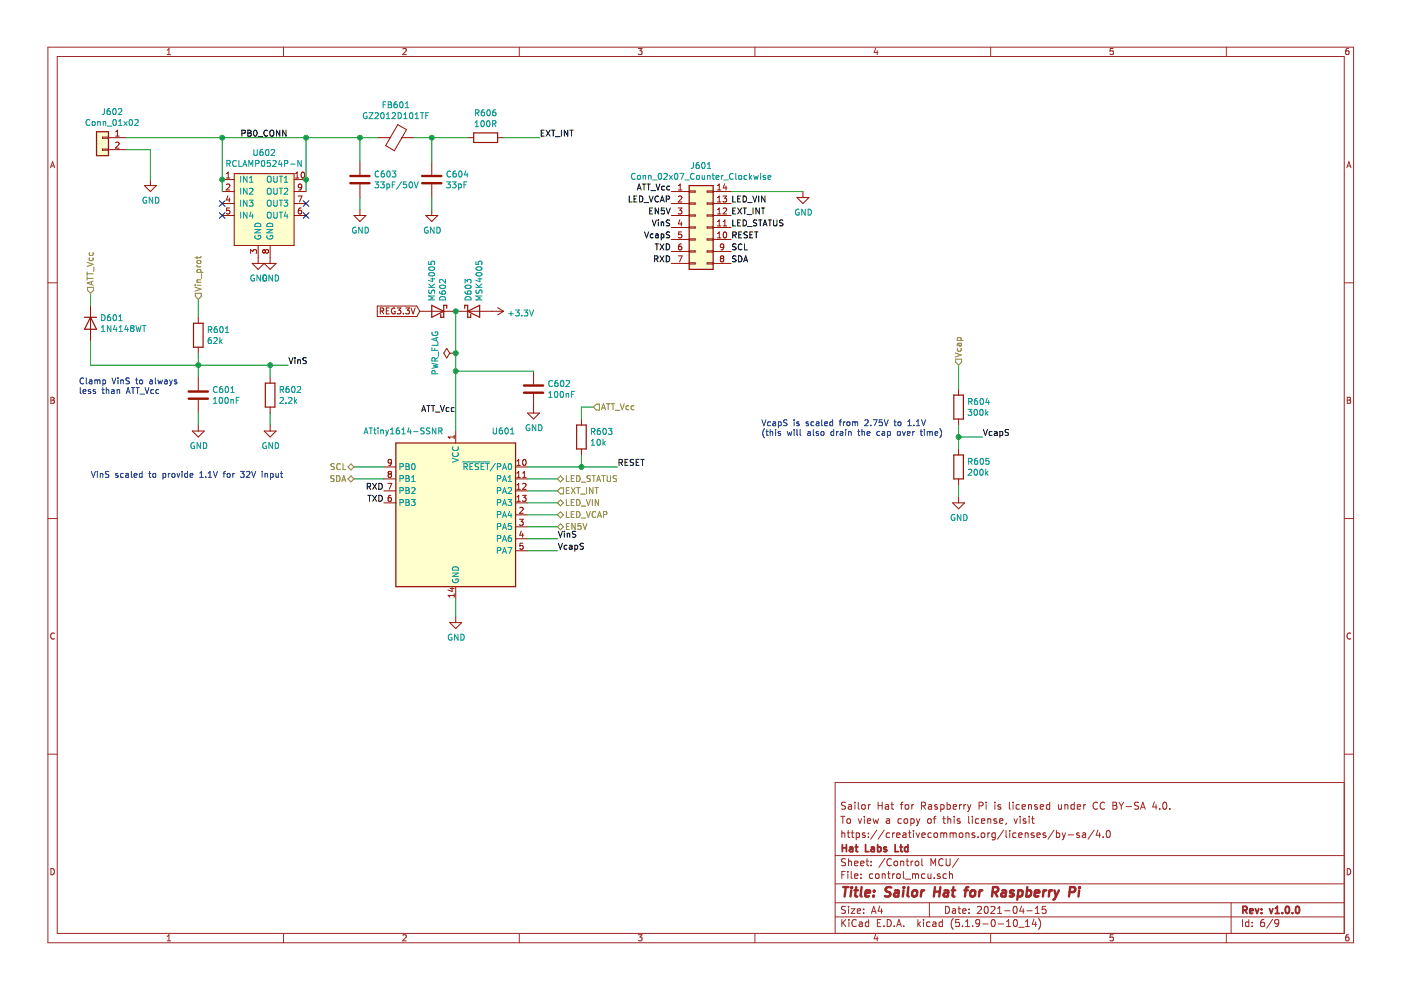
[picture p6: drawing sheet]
<svg xmlns="http://www.w3.org/2000/svg" width="297mm" height="210mm" viewBox="0 0 297 210" stroke-linecap="round" stroke-linejoin="round" font-family="sans-serif">
<path d="M.2 0h296.9v209.9h-296.9z" fill-rule="evenodd" fill="#fff" stroke="#fff" stroke-width=".21"/>
<g fill="none" stroke="#a0282a" stroke-width=".21">
<path d="M10.2 10h276.8v189.9h-276.8zM12.1 12h272.9v185.9h-272.9zM35.4 11.6h.8M35.4 10.6l.4-.3v1.3M60.1 10v2M85.4 10.4l.5-.1 .2 .3-.8 1h.8M110.1 10v2M135.3 10.3h.8l-.4 .5 .4 .1v.5l-.2 .2-.6-.2M160.1 10v2M185.6 10.2l-.3 .9h.9M186 10.7v.9M210 10v2"/>
<path d="M236 10.3h-.6l-.1 .6 .7-.1v.6l-.2 .2-.5-.2M260 10v2M285.9 10.3h-.4l-.1 .3-.1 .7 .2 .3 .5-.2-.1-.6h-.4l-.2 .2M10.7 35.6l.4-1.3 .5 1.3M10.8 35.2h.7M285.6 35.6l.4-1.3 .4 1.3M285.7 35.2h.6M10.2 60h1.9M285 60h2M10.8 84.2h.4l.3 .3-.3 .3 .3 .3-.2 .4h-.5zM10.8 84.8h.4M285.6 84.2h.5l.2 .3-.2 .3 .3 .3-.2 .4h-.6z"/>
<path d="M285.6 84.8h.5M10.2 109.9h1.9M285 109.9h2M11.5 134.3a.58 .58 0 0 0-.8 .5 .58 .58 0 0 0 .8 .6M286.4 134.3a.58 .58 0 0 0-.8 .5 .58 .58 0 0 0 .8 .6M10.2 159.9h1.9M285 159.9h2M178.3 173.1h.8M178.5 176.1v1.5M178.5 176.7l.2-.1 .3 .1 .1 .9M178.7 173.1v1.5M179.3 170.2l-.6-.1-.3 .3 .1 .3 .7 .3v.5l-.2 .1-.6-.1"/>
<path d="M179.6 176.6h.6M179.6 173.7l.2-.1 .5 .1v.8l-.3 .1-.4-.1zM179.8 176.1v1.3l.4 .2M179.9 170.7h.6v.9M180.5 176.6h.6M180.5 170.9l-.5 .1-.2 .2 .2 .4 .5-.1M180.7 176.1v1.3l.4 .2M181.3 170.1v.1M181.3 170.6v1M181.5 176.7l.5-.1 .2 .3v.5l-.2 .2-.5-.1M181.5 176.6v1.5M182 173.6l.3 1 .4-1"/>
<path d="M182 170.1v1.3l.2 .2M182.8 170.7l.2-.1 .4 .1 .1 .6-.2 .2-.3 .1-.2-.1zM183.3 173.1v.1M183.3 173.6v1M183.4 176.7l-.4-.1-.2 .2 .1 .2 .5 .1v.4h-.6M183.9 174.1l.7-.2-.1-.2-.4-.1-.2 .2 .1 .7h.5M184.1 177.4v.2M184.1 170.6v1M184.1 176.7v.1M184.5 170.6l-.4 .3M185.1 173.6l.3 1 .3-.7 .3 .7 .3-1M185.9 176l-1.3 1.9"/>
<path d="M186.2 170.1v1.5M186.2 170.8h.8M187 170.1v1.5M187.5 176l-1.3 1.9M187.8 170.7h.5l.1 .9M188 173.7h.5l.1 .9M188.4 170.9l-.5 .1-.2 .2 .2 .4 .5-.1M188.6 176.7l-.4-.1-.3 .3 .1 .5 .2 .2 .4-.1M188.6 173.9l-.5 .1-.2 .2 .2 .4 .5-.1M188.9 170.6h.6M189.1 170.1v1.3l.4 .2M189.3 176.6v1"/>
<path d="M189.7 176.6l-.4 .3M190.1 177.1l.7-.2v-.2l-.5-.1-.2 .2 .1 .7h.6M190.9 170.6h.6M191.1 173.7l-.4-.1-.3 .3 .1 .6h.6M191.5 176.7h.5l.1 .9M191.5 170.1l-.4 .2v1.3M191.7 173.7l.3-.1 .4 .1 .1 .6-.2 .2-.3 .1-.3-.1zM192 170.7l.4-.1 .3 .3v.4l-.3 .3-.4-.1-.1-.2zM192.1 176.9l-.7 .3 .2 .4 .5-.1M192.6 176.6h.6M192.8 176.1v1.3l.4 .2M193.1 173.7l.4-.1 .3 .3-.1 .6-.2 .1-.4-.1"/>
<path d="M193.1 173.6v1.5M193.3 170.6v1M193.7 176.1v.1M193.7 176.6v1M193.7 170.6l-.4 .3M194.2 176.6l.4 1 .4-1M194.3 173.6l.4 1M194.7 174.6l-.4 .5M195 173.6l-.3 1M195.4 170.9l.7-.1 .1-.2-.1-.4-.7-.1v1.5M195.4 177.1l.8-.2-.1-.2-.4-.1-.3 .2 .1 .7h.6M195.7 170.9l.5 .7"/>
<path d="M196.7 173.7l.2-.1 .5 .1v.8l-.2 .1-.5-.1zM196.9 170.7h.6v.9M197.5 176.7l-.5-.1-.3 .3 .2 .6h.6M197.5 170.9l-.5 .1-.2 .2 .2 .4 .5-.1M197.9 173.6h.5M198.1 176.7l.2-.1 .4 .1 .1 .6-.1 .2-.4 .1-.2-.2zM198.4 173.1l-.3 .2v1.3M198.7 170.7l-.3-.1-.2 .2v.2l.5 .2v.3h-.5M199.5 176.7l.4-.1 .2 .2M199.5 170.6v1.5M199.5 176.6v1M199.5 170.7l.4-.1 .3 .3-.1 .6-.2 .1-.4-.1"/>
<path d="M199.9 173.6h.5M200.1 176.8l.2-.2 .4 .1v.9M200.1 173.1v1.3l.3 .2M200.1 176.8v.8M200.8 170.7l.4-.1 .3 .3-.1 .6-.2 .1-.4-.1M200.8 170.1v1.5M201 173.7l.2-.1 .3 .1 .1 .9M201 173.1v1.5M201.4 176.6v1M201.4 176.7l.5-.1 .2 .2M202.1 176.8l.2-.2 .4 .1v.9M202.1 171.1l.7-.2-.1-.2-.4-.1-.2 .2v.7h.6"/>
<path d="M202.1 176.8v.8M202.3 173.1v.1M202.3 173.6v1M203.4 170.6v1M203.4 176.7l.2-.1 .5 .1v.7l-.2 .2-.5-.2zM203.5 173.7l-.3-.1-.3 .2 .1 .2 .5 .1v.4h-.6M203.9 170.6l-.5 .3M204.4 170.6v1M204.8 176.6v1M204.8 176.7l.2-.1 .4 .1v.9M204.8 170.6l-.4 .3M205.1 170.6l.4 1"/>
<path d="M205.4 173.1v1.3l.2 .2M205.5 171.6l-.4 .5M205.9 170.6l-.4 1M206.2 173.1v.1M206.2 173.6v1M206.6 176.7l-.3-.1-.2 .2 .1 .2 .4 .1v.4h-.5M207.4 177.4v.2M207.5 173.7l-.4-.1-.3 .3 .1 .6 .2 .1 .4-.1M207.6 170.9l.7-.1 .1-.2v-.4l-.3-.1h-.5v1.5M208.1 174.1l.7-.2-.1-.2-.4-.1-.2 .2v.7h.6M208.1 176.7l.2-.1 .4 .1v.7l-.2 .2-.4-.2zM209.1 170.1v.1"/>
<path d="M209.1 170.6v1M209.4 173.7l.2-.1 .4 .1 .1 .9M209.4 173.6v1M209.4 176.6v1M209.9 176.6l-.5 .3M210.9 170.1v.1M210.9 170.6v1M211 176.6v1.2l-.3 .3-.4-.1M211 176.7l-.4-.1-.3 .3v.5l.3 .2 .4-.1M211.3 173.7l-.4-.1-.2 .2 .1 .2 .5 .1v.4h-.6M211.9 174.1l.7-.2v-.2l-.4-.1-.3 .2 .1 .7h.6M212.2 170.7l-.4-.1-.2 .2v.2l.6 .2v.3h-.6"/>
<path d="M212.8 176l-1.3 1.9M213.3 176.1v1.3l.2 .2M213.3 174.5l-.1 .3M214 170.1v1.3l.2 .2M214.1 176.1v.1M214.1 176.6v1M214.8 170.1v.1M214.8 170.6v1M215 173.6l.3 1 .4-1M215.4 176.7l-.4-.1-.3 .3 .1 .6h.6M216 177.1l.7-.2-.1-.2-.4-.1-.2 .2 .1 .7h.5M216.1 170.7l-.4-.1-.3 .3 .1 .6 .2 .1 .4-.1"/>
<path d="M216.3 173.1v.1M216.3 173.6v1M216.7 171.1l.7-.2v-.2l-.5-.1-.2 .2 .1 .7h.6M217.4 176.7l.2-.1 .3 .1 .1 .9M217.4 176.6v1M217.5 173.7l-.4-.1-.2 .2 .1 .2 .5 .1v.4h-.6M218.1 170.7l.2-.1 .3 .1 .1 .9M218.1 170.6v1M218.2 173.1v.1M218.2 173.6v1M218.7 173.6h.6M218.9 173.1v1.3l.4 .2"/>
<path d="M219.2 176.7l-.3-.1-.3 .2 .1 .2 .5 .1v.4h-.6M219.8 177.1l.8-.2-.1-.2-.4-.1-.3 .2 .1 .7h.6M219.9 170.7l-.3-.1-.3 .2 .1 .2 .5 .2v.3h-.6M220.6 171.1l.7-.2-.1-.2-.4-.1-.2 .2v.7h.6M221.7 176.7l-.4-.1-.2 .2 .1 .2 .5 .1v.4h-.6M222.6 170.7l-.5-.1-.3 .3 .2 .6h.6M222.6 170.1v1.5M223.5 176l-1.3 1.9M224 176.7l.4-.1 .3 .3-.1 .6h-.6M224 176.1v1.5M224.4 170.6l.1 .9 .3 .1 .2-.1M225 170.6v1"/>
<path d="M225.2 176.6l.4 1M225.6 177.6l-.4 .5M225.8 170.7l.2-.1 .3 .1 .1 .9M225.8 170.6v1M225.9 176.6l-.3 1M226.5 177h1.1M227.8 170.7l-.5-.1-.2 .3 .1 .6h.6M227.8 170.1v1.5M228.4 171.1l.7-.2v-.2l-.5-.1-.2 .2 .1 .7h.6M228.8 176.7l-.3-.1-.2 .2v.2l.5 .1v.4h-.5M229.5 176.7h.6l.1 .9M229.8 170.6v1"/>
<path d="M230.2 176.9l-.7 .3 .2 .4 .5-.1M230.2 170.6l-.4 .3M232 176l-1.3 1.9M232.7 170.2a.71 .71 0 0 0-1 .5 .71 .71 0 0 0 .7 .9l.3-.1M232.8 176l-.4 1.1h.9M233.1 176.6v1M233.9 177.4v.2M234.2 170.2a.71 .71 0 0 0-1 .5 .71 .71 0 0 0 .7 .9l.3-.1M234.7 176.2l.2-.1a.8 .8 0 0 1 .5 .7 .8 .8 0 0 1-.5 .8 1 1 0 0 1-.2-1.4zM236 170.1h.5l.2 .3-.2 .4 .2 .1 .1 .4-.3 .3h-.5zM236 170.8h.5M237.3 170.1l.4 .8"/>
<path d="M237.7 170.9v.7M238.2 170.1l-.5 .8M238.8 171h1.1M241.4 170.2l-.6-.1-.3 .3 .2 .3 .6 .3v.5l-.2 .1-.6-.1M241.8 171.6l.5-1.5 .5 1.5M242 171.2h.7M244.7 170l-.3 1.1h.9M245.1 170.6v1M245.9 171.5v.1M246.7 170.2l.2-.1a.8 .8 0 0 1 .5 .7 .8 .8 0 0 1-.5 .8l-.2-.1-.2-.5zM248 171.5v.1M285 165.9h-107.9v32"/>
<path d="M10.8 184.2a.65 .65 0 0 1 .7 .6 .65 .65 0 0 1-.7 .7zM35.4 198.5l.4-.3v1.3M35.4 199.5h.8M60.1 197.9v2M85.4 198.3l.5-.1 .2 .3-.8 1h.8M110.1 197.9v2M135.3 198.2h.8l-.4 .5 .4 .1v.6l-.2 .1-.6-.1M160.1 197.9v2M177.1 194.4h107.9M177.1 191.4h107.9M177.1 187.4h107.9M177.1 181.4h107.9"/>
<path d="M178.5 185.5h.5M178.5 195v1.5M178.7 195.6l.6 .9M179.2 184.8h-.7v1.5M179.3 192.2h-.6l-.3 .2 .1 .4 .7 .3v.4l-.2 .2-.6-.1M179.3 182.1h-.6l-.3 .2 .1 .4 .7 .3v.4l-.2 .2-.6-.1M179.3 195l-.8 .8M179.8 184.8v.1M179.8 185.3v1M179.9 182.1v1.5M179.9 192.2v.1M179.9 192.7v1"/>
<path d="M179.9 182.7l.2-.1h.4v1M180 195v.1M180 195.5v1M180.5 192.7h.8l-.8 1h.8M180.5 184.8v1.3l.2 .2M181.2 185.8l.7-.2-.1-.3h-.4l-.2 .2 .1 .7h.5M181.2 183.1l.7-.2-.1-.3h-.4l-.2 .2 .1 .7h.5M181.5 195.1a.59 .59 0 0 0-.7 0 .59 .59 0 0 0-.2 .7 .56 .56 0 0 0 .3 .6 .56 .56 0 0 0 .6-.1M181.8 193.2l.7-.2-.1-.2-.4-.1-.2 .2v.7h.6M182.2 195.5h.6v1M182.5 183.1l.7-.2-.1-.3h-.4l-.2 .2 .1 .7h.5M182.6 186.1v.2"/>
<path d="M182.6 185.3v.2M182.8 195.8l-.5 .1-.2 .2 .2 .4 .5-.1M183.1 193.5v.2M183.1 192.8v.1M183.6 182.6h.6M183.8 182.1v1.3l.4 .2M184.2 195.5h-.5l-.2 .2v.6l.2 .2 .5-.1M184.2 195v1.5M184.7 183.4v.2M184.7 182.6v.2M184.8 193.7l.4-1.5 .5 1.5M184.9 193.2h.7"/>
<path d="M185 185.3h-.4l-.3 .2 .1 .6 .2 .2 .4-.1M185.6 198.1l-.3 .9h.9M185.7 185.4l.2-.1 .4 .1v.7l-.2 .2-.4-.2zM186 198.6v.9M186 195.7h.5M186.5 192.1l-.3 1.1h.9M186.7 195h-.7v1.5h.7M186.9 192.7v1M187 185.4l.2-.1h.4l.1 1M187 185.3v1M187.4 196.3v.2M187.6 182l-1.3 1.9"/>
<path d="M188.1 195a.76 .76 0 0 1 .9 .7 .76 .76 0 0 1-.9 .8zM188.2 185.3h.5M188.4 184.8v1.3l.3 .2M189 182.2a.71 .71 0 0 0-1 .5 .71 .71 0 0 0 .7 .9l.3-.2M189.3 185.3v1M189.6 196.3v.2M189.6 182.7l.2-.1 .4 .1v.7l-.2 .2-.4-.2zM189.7 185.3l-.4 .2M190.1 196.5l.5-1.5 .5 1.5M190.2 185.4l.2-.1 .4 .1v.7l-.2 .2-.4-.2zM190.2 196h.8M191 182.7l.2-.1h.3l.1 1"/>
<path d="M191 182.6v1M191.5 184.8v1.3l.2 .2M191.6 196.3v.2M192 186.4h1.1M192.1 182.6h.6M192.3 182.1v1.3l.4 .2M193.2 182.6v1M193.5 185.4l.4-.1 .2 .2M193.5 185.3v1M193.6 182.6l-.4 .3M194.1 185.5l.2-.2h.4v1M194.1 185.5v.8"/>
<path d="M194.1 182.7l.2-.1 .4 .1v.7l-.2 .2-.4-.2zM194.6 195v1.5M194.7 195.9l.5 .6M195.2 195.5l-.6 .5M195.4 182.1v1.3l.3 .2M195.8 195v.1M195.8 195.5v1M196.1 185.3h-.4l-.3 .2v.6l.3 .2 .4-.1M196.7 185.3l.1 .9 .4 .1 .2-.2M197 191.4v3M197.2 195.5h-.5l-.2 .2v.6l.2 .2 .5-.1M197.4 183.6v-1.5l.5 1 .5-1v1.5"/>
<path d="M197.4 185.3v1M197.8 195.5h.6v1M198.1 186.1v.2M198.4 195.8l-.7 .3 .3 .4 .4-.1M199.3 185.3h-.3l-.3 .2 .1 .2 .5 .1v.4h-.6M199.8 195.5h-.4l-.3 .2 .1 .6 .2 .2 .4-.1M199.8 195v1.5M199.9 182.2a.59 .59 0 0 0-.7 0 .59 .59 0 0 0-.2 .7 .56 .56 0 0 0 .3 .6 .56 .56 0 0 0 .6-.1M200.5 192.2a.75 .75 0 0 1 .8 .7 .75 .75 0 0 1-.8 .8zM200.6 182.1v1.2l.3 .3h.3l.2-.3v-1.2M200.7 185.3h-.5l-.3 .2 .1 .6 .2 .2 .5-.1M201.3 184.8v1.5"/>
<path d="M201.3 185.4l.2-.1h.4v1M202 192.8h.5l.1 .9M202.1 194.8a1.71 1.71 0 0 0 0 2.2M202.6 193l-.5 .1-.2 .2 .2 .4 .5-.1M203.1 192.7h.6M203.2 182l-1.3 1.9M203.3 192.2v1.3l.4 .2M203.4 195h-.7l-.1 .7 .7-.1 .1 .2v.5l-.2 .2-.6-.2M204.1 196.3v.2M204.1 193.2l.7-.2-.1-.2-.4-.1-.2 .2 .1 .7h.5M204.7 196.5h.9M204.7 195.4l.4-.4v1.5"/>
<path d="M205.4 193.5v.2M205.4 192.8v.1M206.2 196.3v.2M207.2 192.3l.6-.1 .3 .4-.9 1.1h.9M207.7 195.6l-.3 .3-.4-.1-.1-.2 .1-.6h.4l.3 .2v.9l-.4 .4h-.3M208.4 195.9h1.1M208.8 192.3l.4-.1a.85 .85 0 0 1-.2 1.5l-.2-.2-.1-.4zM210 197.9v2M210.1 192.3l.6-.1 .3 .4-1 1.1h1M210.3 195h.2a.8 .8 0 0 1 .5 .7 .8 .8 0 0 1-.5 .8 1 1 0 0 1-.2-1.5zM211.5 193.7h.9M211.5 192.6l.4-.4v1.5"/>
<path d="M211.6 195.9h1.2M213 193.1h1.2M213.4 196.5h.9M213.4 195.4l.5-.4v1.5M214.9 192.3l.2-.1a.8 .8 0 0 1 .6 .7 .8 .8 0 0 1-.6 .8l-.3-.6zM215.1 195h.1a.8 .8 0 0 1 .5 .7 .8 .8 0 0 1-.5 .8 .97 .97 0 0 1-.1-1.5zM216 196.6h1.1M216.6 192.1l-.4 1.1h1M216.9 192.7v1M217.4 196.5h.9M217.4 195.4l.4-.4v1.5M217.7 193.1h1.2"/>
<path d="M219.2 194.9l-.3 1.1h.9M219.5 193.7h.9M219.5 192.6l.4-.4v1.5M219.6 195.5v1M220.2 194.8a1.71 1.71 0 0 1 0 2.2M221.7 192.2h-.7l-.1 .7 .7-.1 .2 .2-.1 .5-.2 .2-.6-.2M236 198.2h-.6l-.1 .6 .7-.1v.7l-.2 .1-.5-.1M260 197.9v2M261 191.4v6.5M263.4 195v1.5M264.8 195.5h-.5l-.2 .2 .1 .7h.6M264.8 195v1.5"/>
<path d="M265.5 196.3v.2M265.5 195.5v.2M268 195h-.4a.96 .96 0 0 0 0 1.5l.5-.2v-.5l-.3-.3-.4 .1-.1 .2M269.8 194.9l-1.2 1.9M271.1 195.6l-.3 .3-.4-.1-.1-.2v-.4l.3-.2h.2l.3 .2a1.01 1.01 0 0 1-.4 1.3h-.3M285.6 184.2a.65 .65 0 0 1 .8 .6 .65 .65 0 0 1-.8 .7zM285.9 198.2h-.4l-.1 .3-.1 .7 .2 .3 .5-.1-.1-.7h-.4l-.2 .2"/>
</g>
<g fill="none" stroke="#a0282a" stroke-width=".38">
<path d="M178.6 179.1v1.5M178.6 179.8h.9M179.5 179.1v1.5M180.2 179.7h.5l.1 .9M180.8 179.9l-.7 .3 .2 .4 .5-.1M181.3 179.6h.6M181.5 179.1v1.3l.4 .2M183.5 179.1v1.5h.7M184.7 179.7h.6l.1 .9M185.4 179.9l-.7 .3 .2 .4 .5-.1M186.1 179.7l.4-.1 .3 .3-.1 .5-.2 .2-.4-.1M186.1 179.1v1.5"/>
<path d="M187.9 179.7l-.3-.1-.2 .2 .1 .2 .4 .1v.4h-.5M189.8 179.1v1.5h.7M190.8 179.6h.6M191 179.1v1.3l.4 .2M192.5 179.7l-.4-.1-.3 .3 .1 .5 .2 .2 .4-.1M192.5 179.1v1.5M263.5 193l.7-.1 .2-.2-.1-.4-.2-.1h-.6v1.5M263.9 193l.5 .7M265 193.2l.7-.2-.1-.2-.4-.1-.2 .2v.7h.6M266.2 192.7l.3 1 .4-1M267.5 193.5v.2M267.5 192.8v.1"/>
<path d="M269.2 192.7l.3 1 .4-1M270.4 193.7h.8M270.4 192.6l.4-.4v1.5M271.9 193.5v.2M272.7 192.3l.2-.1a.8 .8 0 0 1 .5 .7 .8 .8 0 0 1-.5 .8l-.4-.6zM274 193.5v.2M274.8 192.3l.4-.1a.85 .85 0 0 1-.2 1.5l-.2-.2-.1-.4z"/>
</g>
<g fill="none" stroke="#a0282a" stroke-width=".51">
<path d="M178.8 188.1h1.1M179.3 188.1l-.2 2M180.5 188.8l-.2 1.3M180.6 188.1l-.1 .2M180.6 188.1l.1 .1-.2 .1M181.2 188.8h.7M181.5 188.1l-.2 1.7 .1 .2 .4 .1M182.7 188.1l-.2 1.7 .2 .3M183.5 189.4l1-.2-.1-.4h-.6l-.3 .2v1h.8M185.2 189.9v.2M185.3 188.8l.1 .1-.1 .1M185.3 188.8v.2"/>
<path d="M189 188.2l-.8-.1-.4 .4 .1 .4 .8 .4v.6a.91 .91 0 0 1-1.1 .1M189.7 188.8h.8l-.1 1.3M190.5 189.2l-.6 .1a.4 .4 0 0 0-.4 .4 .4 .4 0 0 0 .3 .4l.7-.1M191.6 188.8l-.2 1.3M191.7 188.1l-.2 .1 .1 .1M191.7 188.1l-.1 .2M192.6 188.1l-.2 1.7 .3 .3M193.5 188.9l.4-.1 .5 .1v.8l-.2 .3a.49 .49 0 0 1-.8-.3zM195.4 188.8l-.2 1.3M196 188.8h-.4l-.3 .3M198.1 189h1.2M198.2 188.1l-.2 2"/>
<path d="M199.4 188.1l-.3 2M200.2 188.8h.8v1.3M201.1 189.2l-.7 .1a.4 .4 0 0 0-.3 .4 .4 .4 0 0 0 .2 .4l.7-.1M201.8 188.8h.8M202.1 188.1l-.2 1.7 .1 .2 .4 .1M204.5 188.8h.7M205.3 188.1l-.4 .1-.1 .2-.2 1.7M205.9 188.9l.3-.1 .5 .1v.8l-.2 .3a.53 .53 0 0 1-.7-.1zM207.7 188.8l-.1 1.3M208.3 188.8h-.4l-.2 .3M210.4 189.1h.8l.3-.2 .2-.4-.2-.3-.9-.1-.3 2M210.9 189.1l.6 1"/>
<path d="M212.5 188.8h.7v1.3M213.3 189.2l-.7 .1a.4 .4 0 0 0-.3 .4 .4 .4 0 0 0 .2 .4l.7-.1M215 188.8a.51 .51 0 0 0-.8 .3l.2 .3 .5 .1v.3l-.3 .3-.5-.1M215.9 188.8h.8l.1 .3v.6a.66 .66 0 0 1-1 .3M215.9 188.8l-.2 2M217.7 188.8h.8l.1 .3v.6a.66 .66 0 0 1-1 .3M217.8 188.1l-.2 2M219.4 189.4l1-.2-.1-.4h-.6l-.3 .2v1h.8M221.3 188.8l-.2 1.3M221.8 188.8h-.4l-.2 .3M222.5 188.8l-.1 1.3M223.1 188.8h-.4l-.2 .3"/>
<path d="M223.6 188.8l.3 1.3M223.9 190.1l-.3 .5-.3 .2M224.5 188.8l-.6 1.3M226.8 189.1l.9-.1a.54 .54 0 0 0 .3-.5 .54 .54 0 0 0-.3-.4h-.8l-.3 2M228.8 188.8l-.1 1.3M228.9 188.1v.2"/>
</g>
<g fill="none" stroke="#981200" stroke-width=".21">
<path d="M21.7 29.1h1.3v.2h-1.3zM21.7 31.6h1.3v.3h-1.3zM23 29.2h3.8M23 31.7h3.8M24.5 28.9h.8M24.5 27.9l.4-.3v1.3M24.5 30.3l.5-.2 .3 .4-.8 .9h.8M30.6 39.3h2.6l-1.3 1.3zM31.9 38.1v1.2M47.1 38.1h2.6M48 37.7h.7M48 36.8l.4-.3v1.2"/>
<path d="M48 39.1l.5-.1 .2 .4-.7 .9h.7M49.7 36.8h12.7v15.2h-12.7zM62.4 38.1h2.5M62.6 37.7h.8M62.6 36.8l.4-.3v1.2M64 39.6l-.3 .2h-.3l-.2-.2 .1-.5 .4-.1 .3 .3-.2 .9-.4 .1M64 36.6l.2-.1a.67 .67 0 0 1 .4 .6 .67 .67 0 0 1-.4 .6 .83 .83 0 0 1-.2-1.1zM76.3 34.3v2.8M76.3 39.1v2.8M80.1 29.2h2.6M84.3 26.4l1.9 1.1-2.6 4.5-1.8-1.1zM85.2 29.2h2.5"/>
<path d="M91.5 34.3v2.8M91.5 39.1v2.8M99.2 29.2h1.2M105.5 29.2h1.3M143.8 39.4l.4-.4v1.3M152.1 39.4l.4-.4v1.3M153.6 39l-.3 .9h.8M153.9 39.4v.9M47.1 45.7h2.6M47.1 40.6h2.6M47.1 43.2h2.6M48.3 41.5l-.3 .9h.8"/>
<path d="M48.6 42v.8M48.7 44.1h-.6l-.1 .6 .5-.1 .2 .2v.3l-.2 .3-.5-.2M53.1 53.7v-.8l.5 .5 .1-.4 .5-.1 .2 .3-.1 .5M53.5 55.8h5l-1.2 1.3-1.3-1.3-1.3 1.3zM54.7 52v3.8M56.2 53.2l-.2-.3-.3 .3v.2l.2 .3 .3-.3M56.2 53.2l.3-.3h.2l.2 .3v.3l-.2 .2h-.2l-.3-.3M56.2 53.2v.2M57.3 52v3.8M62.4 45.7h2.5M62.4 40.6h2.5M62.4 43.2h2.5"/>
<path d="M63.2 41.6h.8l-.5 1.2M63.8 44.1h-.2a.79 .79 0 0 0-.1 1.3l.3-.1 .2-.5-.3-.2h-.2l-.3 .2M75 45.7h2.6l-1.3 1.3zM76.3 44.4v1.3M90.3 45.7h2.5l-1.3 1.3zM91.5 44.4v1.3M142.3 45.7h3.8M142.3 55.8h3.8M142.3 40.6h3.8M142.3 43.2h3.8M142.3 50.8h3.8M142.3 48.2h3.8"/>
<path d="M142.3 53.3h3.8M143.8 44.1h.8l-.5 .5 .4 .1 .1 .4-.3 .3-.5-.2M143.8 54.2h.8l-.5 1.3M143.8 40.3h.8M143.8 41.7l.5-.1 .3 .3-.8 .9h.8M144.1 46.6l-.3 .9h.8M144.4 51.7h-.2a.79 .79 0 0 0-.1 1.3l.3-.1 .2-.5-.3-.2h-.2l-.3 .2M144.4 47.1v.8M144.5 49.2h-.6l-.1 .6 .5-.1 .3 .2v.3l-.3 .2-.5-.1M146.1 40.5h1.3v.2h-1.3zM146.1 43h1.3v.3h-1.3zM146.1 45.6h1.3v.2h-1.3z"/>
<path d="M146.1 48.1h1.3v.3h-1.3zM146.1 50.6h1.3v.3h-1.3zM146.1 53.2h1.3v.2h-1.3zM146.1 55.7h1.3v.3h-1.3zM149.9 53.2h1.3v.2h-1.3zM149.9 55.7h1.3v.3h-1.3zM149.9 50.6h1.3v.3h-1.3zM149.9 45.6h1.3v.2h-1.3zM149.9 43h1.3v.3h-1.3zM149.9 40.5h1.3v.2h-1.3zM149.9 48.1h1.3v.3h-1.3zM151.2 45.7h3.8"/>
<path d="M151.2 55.8h3.8M151.2 40.6h3.8M151.2 43.2h3.8M151.2 50.8h3.8M151.2 48.2h3.8M151.2 53.3h3.8M152.1 40.3h.7M152.1 45.4h.7M152.1 50.4h.7M152.1 41.9l.4-.3v1.2M152.1 44.5l.4-.4v1.3M152.1 47l.4-.4v1.3"/>
<path d="M152.1 49.5l.4-.3v1.2M152.1 47.9h.7M152.1 42.8h.7M153 54.8l-.3-.2 .3-.4h.2l.3 .3-.3 .3M153 54.8l-.3 .2v.3l.3 .2h.3l.2-.2v-.3l-.3-.2M153 54.8h.2M153.3 41.6h.8l-.5 .4 .4 .2 .1 .4-.3 .2-.5-.1M153.3 44.2l.5-.1 .3 .4-.8 .9h.8M153.3 47.9h.8M153.3 47l.4-.4v1.3M153.5 49.3l.1-.1a.67 .67 0 0 1 .5 .6 .67 .67 0 0 1-.5 .6l-.3-.4zM153.5 52.3l-.3 .2-.4-.1-.1-.1 .1-.5 .4-.1 .3 .3-.2 .9-.5 .1"/>
<path d="M169 41.9h2.5l-1.3 1.3zM170.2 40.6v1.3M19.2 64.7v7.6M42 67.3v1.2M42 73.6v1.3M42 80v2.8M57.3 80v1.2M80 64.9h8.4l.6 1.1-.6 1.1h-8.4zM80.6 66l.6-.1 .2-.2-.1-.3-.7-.1v1.3M80.9 66l.5 .6M81.9 65.9h.4M82.5 65.3h-.6v1.3h.6"/>
<path d="M83.7 65.4a.57 .57 0 0 0-.7 .5 .57 .57 0 0 0 .8 .5v-.4h-.3M84.2 65.3h.8l-.4 .5 .3 .1 .1 .4-.3 .3-.5-.2M85.5 66.4v.2M86 65.3h.8l-.4 .5 .3 .1v.5l-.1 .2-.6-.2M87.2 65.3l.4 1.3 .4-1.3M89 66h17.8M94.7 73.9l.7 1-.7 1-.6-1zM95.4 74.9h1.2M96.6 74.9h.1M105.5 65.2l1.3 .8M106.8 66l-1.3 .8M113.1 78.7v2.8"/>
<path d="M40.8 91.4h2.5l-1.3 1.3zM42 84.8v2.8M42 90.1v1.3M56 91.4h2.5l-1.2 1.3zM57.3 86.3v1.3M57.3 90.1v1.3M81.4 99h2.5M83 98l-.2 .2-.4-.1-.1-.1 .1-.5 .4-.1 .2 .3-.2 .8-.4 .2M96.3 92.3v.7M96.3 92.7h-1.3l.4 .3M96.6 91.4v2.5M109.3 99h2.6"/>
<path d="M109.6 98.7h.7M109.6 97.8l.4-.4v1.3M110.9 97.5l.2-.1a.67 .67 0 0 1 .5 .6 .67 .67 0 0 1-.5 .7l-.3-.5zM111.9 87.6h2.5l-1.3 1.2zM113.1 83.5v4.1M123.3 88.8v1.3M123.3 95.2v1.3M203.2 82.5v1.3M203.2 88.8v1.3M203.2 95.2v1.3M81.4 101.5h2.5M81.4 104.1h2.5"/>
<path d="M81.4 106.6h2.5M82.2 102.5h.9l-.6 1.3M82.5 100.5l-.2 .2v.3l.2 .2h.4l.1-.2v-.3l-.2-.2M82.5 100.5l-.2-.3 .2-.3h.3l.2 .3-.2 .3M82.5 100.5h.3M82.9 105h-.2a.79 .79 0 0 0-.2 1.3l.4-.1 .1-.4-.2-.3h-.3l-.2 .3M109.3 101.5h2.6M109.3 104.1h2.6M109.3 106.6h2.6M109.3 109.2h2.6M109.3 111.7h2.6M109.3 114.2h2.6"/>
<path d="M109.3 116.8h2.6M109.6 100.3l.4-.4v1.3M109.6 102.8l.4-.3v1.3M109.6 105.4l.4-.4v1.3M109.6 101.2h.7M109.6 103.8h.7M109.6 106.3h.7M110.2 110.1h.7l-.4 .5 .4 .1v.4l-.2 .3-.5-.2M110.2 107.7l.5-.1 .2 .3-.7 .9h.7M110.5 112.6l-.3 .9h.8M110.8 105h.7l-.4 .5 .4 .1v.5l-.2 .2-.5-.1M110.8 102.6l.5-.1 .2 .3-.7 1h.7"/>
<path d="M110.8 113.1v.8M110.8 101.2h.7M110.8 100.3l.4-.4v1.3M110.9 115.2h-.6l-.1 .6 .5-.1 .2 .2v.3l-.2 .2-.5-.1M202 106.6h2.5l-1.3 1.3zM203.2 101.5v1.3M203.2 105.4v1.2M95.4 132h2.5l-1.3 1.3zM95.5 124.8h.8M95.9 124.6v.8l-.9-.3M96.3 125.9v.7M96.3 126.2h-1.3l.4 .4"/>
<path d="M96.6 124.4v2.5M96.6 130.7v1.3"/>
</g>
<g fill="none" stroke="#981200" stroke-width=".25">
<path d="M20.5 27.9h2.5v5.1h-2.5zM100.4 28.2h5.1v2h-5.1zM146.1 39.3h5.1v17.8h-5.1zM17.9 67.3h2.6M19.2 67.3l1.3 2.5h-2.6zM41 68.5h2.1v5.1h-2.1zM91.5 64.7l2.6 1.3-2.6 1.3zM94.7 65.4v-.7h-.6v2.6h-.7v-.7M98.5 65.4v-.7h.7v2.6h.6v-.7M99.2 66l2.5-1.3v2.6zM56.3 81.2h2v5.1h-2zM83.9 93.9h25.4v30.5h-25.4z"/>
<path d="M122.3 90.1h2v5.1h-2zM202.2 83.8h2.1v5h-2.1zM202.2 96.5h2.1v5h-2.1z"/>
</g>
<g fill="none" stroke="#009596" stroke-width=".21">
<path d="M19 25.5a.56 .56 0 0 0-.7 0 .56 .56 0 0 0 0 .8l.4 .3 .3-.1M19.6 25.8h.3l.3 .2-.1 .6-.5-.1zM20.7 25.9l.5-.1 .1 .8M20.7 25.8v.8M21.9 25.9l.5-.1v.8M21.9 25.8v.8M22.1 23v1.1l-.4 .2M22.7 26.7h1M23.3 23h-.2l-.4 .3v.8l.2 .2 .5-.1v-.4l-.2-.3h-.3l-.2 .3M24 23.2l.2-.2a.67 .67 0 0 1 .4 .7 .67 .67 0 0 1-.4 .6l-.3-.5zM24 25.5l.2-.2a.67 .67 0 0 1 .5 .7 .67 .67 0 0 1-.5 .6l-.3-.5zM25.1 23.2l.5-.2 .2 .4-.7 .9h.7"/>
<path d="M25.1 26.6h.8M25.1 25.7l.4-.4v1.3M26.3 25.8l.7 .8M27 25.8l-.7 .8M27.5 25.5l.2-.2a.67 .67 0 0 1 .4 .7 .67 .67 0 0 1-.4 .6l-.3-.5zM28.6 25.5l.5-.2 .2 .4-.8 .9h.8M48.1 34.7l.6-.1 .1-.5-.7-.1v1.3M48.4 34.7l.4 .6M50.1 34.1a.56 .56 0 0 0-.8 .6 .56 .56 0 0 0 .8 .5M50.6 34v1.3h.7M51 37.4v1.2M51 39.9v1.3"/>
<path d="M51.5 35.3l.4-1.3 .4 1.3M51.6 34.9h.6M52.4 37.4v1.2l-.8-1.2v1.2M52.4 39.9v1.3l-.8-1.3v1.3M52.8 35.3v-1.3l.4 .9 .4-.9v1.3M52.9 38.6h.7M52.9 37.7l.4-.3v1.2M53.8 31.7v1l.2 .3 .4-.1 .1-.2v-1M54.2 34.7l.6-.1 .1-.2v-.3l-.7-.1v1.3M55.5 34.1l.2-.1a.69 .69 0 0 1 .4 .7 .69 .69 0 0 1-.4 .6l-.3-.5zM55.7 31.7l-.4 .1-.2 .5v.5l.6 .1v-.6l-.4-.1-.2 .2M56.4 31.8l.2-.1a.67 .67 0 0 1 .4 .6 .67 .67 0 0 1-.4 .7l-.3-.5z"/>
<path d="M56.7 37.5l.2-.1a.45 .45 0 0 1 .6 .4v.7l-.6 .1-.2-.1zM57.3 34h-.6l-.1 .6 .2-.1 .5 .1v.6l-.2 .1-.5-.1M57.5 31.8l.5-.1 .2 .4-.7 .9h.7M57.8 34.1l.5-.1 .3 .4-.8 .9h.8M58 37.4v1l.3 .2h.3l.2-.2v-1M58 39.9v1l.3 .3 .3-.1 .2-.2v-1M59.2 37.4h.7M59.2 39.9h.7M59.4 34l-.4 .9h.8M59.6 37.4v1.2M59.6 39.9v1.3M59.7 34.4v.9"/>
<path d="M60.3 38.6h.7M60.3 37.7l.3-.3v1.2M60.3 34.7l.6-.1 .1-.5-.7-.1v1.3M61.6 34.8h1M63.9 34v1.3l-.7-1.3v1.3M77.8 24a.57 .57 0 0 0-.8 .5 .57 .57 0 0 0 .8 .5v-.4h-.2M78.2 23.9h.9l-.9 1.3h.9M79.5 38.6h.8l-.5 .4 .4 .2 .1 .4-.3 .2-.5-.1M79.5 24l.5-.1 .2 .3-.8 1h.8M80.3 36.4a.56 .56 0 0 0-.7 .1 .56 .56 0 0 0 0 .7l.3 .3 .4-.1M80.7 38.6h.8l-.4 .4 .3 .2v.6l-.7-.1M80.8 24l.2-.1a.67 .67 0 0 1 .5 .6 .67 .67 0 0 1-.5 .7l-.3-.5z"/>
<path d="M81.2 22.2h.4M81.4 36.3h-.2l-.3 .3-.1 .7 .2 .2 .5-.1v-.4l-.2-.3h-.3l-.2 .3M81.8 21.6h-.6v1.2M81.9 25.2h.8M81.9 24.2l.4-.3v1.3M82 39h.4l.2 .2-.1 .6h-.5M82 39v1.3M82.1 36.4l.2-.1a.67 .67 0 0 1 .5 .6 .67 .67 0 0 1-.5 .6l-.3-.5zM82.3 22.2h.4M82.3 21.6h.4l.3 .2-.3 .4 .3 .2-.1 .4h-.6zM83.1 24l.5-.1 .3 .3-.8 1h.8M83.1 36.3h.8l-.4 .4 .4 .2-.1 .6-.7-.1"/>
<path d="M83.2 39.2h.4M83.8 38.6h-.6v1.2M84.1 21.6l-.4 .1-.2 .4 .1 .6 .5 .1 .2-.2-.2-.5h-.3l-.3 .2M84.4 23.9a.64 .64 0 0 1 .7 .6 .64 .64 0 0 1-.7 .7zM84.8 21.7l.2-.1a.69 .69 0 0 1 .5 .6 .69 .69 0 0 1-.5 .6l-.3-.4zM85.2 38.5l-1.1 1.6M85.6 25.2h.7M85.6 24.2l.4-.3v1.3M85.9 22.8h.8M85.9 21.9l.4-.3v1.2M86.2 38.6h-.6l-.1 .6 .2-.2 .4 .1 .1 .6-.2 .1-.5-.1M86.8 38.7l.2-.1a.67 .67 0 0 1 .5 .6 .67 .67 0 0 1-.5 .6l-.3-.5z"/>
<path d="M86.9 24l.2-.1a.69 .69 0 0 1 .4 .6 .69 .69 0 0 1-.4 .7l-.3-.5zM87.8 38.6l.4 1.2 .5-1.2M88 25.2h.8M88 24.2l.4-.3v1.3M89.1 23.9h.7M89.5 23.9v1.3M90.3 24.5h.4M90.9 23.9h-.6v1.3M94.7 38.6h.8l-.5 .4 .4 .2v.5l-.2 .1-.5-.1M95.6 36.4a.56 .56 0 0 0-.8 .1 .56 .56 0 0 0 0 .7l.4 .3 .4-.1M95.9 38.6h.8l-.4 .4 .3 .2 .1 .4-.3 .2-.5-.1M96.6 36.3h-.2l-.3 .3-.1 .7 .3 .2 .4-.1v-.4l-.2-.3h-.2l-.3 .3"/>
<path d="M97.2 39v1.3M97.2 39h.4l.2 .2-.1 .6h-.5M97.4 36.4l.1-.1a.67 .67 0 0 1 .5 .6 .67 .67 0 0 1-.5 .6l-.3-.5zM98.4 39.2h.4M98.8 36.2l-.4 .9h.8M99 38.6h-.6v1.2M99.1 36.7v.8M100.8 25.9l.3-.3v1.3M100.8 26.9h.7M100.8 23.9h.6l.1-.2v-.3l-.7-.1v1.2M101.1 23.9l.4 .6M102.1 25.7l.2-.1a.67 .67 0 0 1 .4 .6 .67 .67 0 0 1-.4 .7l-.3-.5z"/>
<path d="M102.6 23.3h-.2l-.3 .3-.1 .7 .3 .2 .4-.1v-.4l-.2-.2h-.2l-.3 .2M103.3 25.7l.2-.1a.69 .69 0 0 1 .4 .6 .69 .69 0 0 1-.4 .7l-.3-.5zM103.3 23.4l.2-.1a.67 .67 0 0 1 .5 .6 .67 .67 0 0 1-.5 .6l-.3-.4zM104.4 26.2h.6l.1-.5-.7-.1v1.3M104.7 26.2l.5 .7M105 23.3l-.3 .1-.3 .4 .1 .6 .5 .1v-.7h-.3l-.3 .2M134.6 36.9a.56 .56 0 0 0-.7 .5 .56 .56 0 0 0 .7 .5M135.3 37.2h.3l.2 .2-.1 .6h-.3l-.3-.2zM136.3 37.3l.5-.1 .1 .8M136.3 37.2v.8M137.5 37.3l.5-.1 .1 .8M137.5 37.2v.8"/>
<path d="M138.4 38.2h.9M139.7 36.8h.2a.67 .67 0 0 1 .4 .6 .67 .67 0 0 1-.4 .6 .83 .83 0 0 1-.2-1.2zM140.8 36.9l.4-.1 .3 .3-.8 .9h.8M141.9 37.2l.7 .8M142.6 37.2l-.7 .8M143.2 36.8h.1a.69 .69 0 0 1 .4 .6 .69 .69 0 0 1-.4 .6 .83 .83 0 0 1-.1-1.2zM144.1 36.8h.9l-.6 1.2M145.2 38.2h.9M147 34.4v1.1l-.5 .2M147.2 36.9a.56 .56 0 0 0-.8 .5 .56 .56 0 0 0 .8 .5M147.8 37.2l.5 .1-.1 .7h-.3l-.3-.2zM148.2 34.4h-.3l-.3 .4v.7l.2 .2 .4-.1 .1-.4-.2-.3h-.3l-.2 .3"/>
<path d="M148.9 37.2v.8l.5-.1M148.9 34.6l.2-.2a.67 .67 0 0 1 .4 .7 .67 .67 0 0 1-.4 .6l-.3-.5zM149.4 37.2v.8M150 35.7h.7M150 34.8l.3-.4v1.3M150 37.3l.5-.1 .1 .8M150 37.2v.8M151 37.2h.5M151.1 36.8v1.1l.4 .1M151.8 37.6l.6-.1v-.3h-.4l-.2 .2 .1 .6h.5M153 37.2v.8M153.3 37.2l-.3 .2"/>
<path d="M153.5 38.2h.9M155.4 36.9a.56 .56 0 0 0-.8 .5 .56 .56 0 0 0 .8 .5M156 36.8v1.1l.2 .1M156.7 37.2h.3l.3 .2-.2 .6-.4-.1zM158.4 37.2h-.4l-.3 .2 .2 .6h.5M158.9 36.8v1.2M159 37.5l.4 .5M159.4 37.2l-.5 .5M159.8 37.2l.2 .8 .3-.6 .2 .6 .3-.8M161.3 36.8v.1M161.3 37.2v.8M162.3 37.2h-.3l-.2 .2 .1 .1 .4 .2v.3h-.5"/>
<path d="M162.8 37.6l.6-.1v-.3h-.4l-.2 .2 .1 .6h.5M31 41.9a.59 .59 0 0 0-.7 .6 .59 .59 0 0 0 .7 .5l.1-.5h-.3M32.4 41.8v1.3l-.8-1.3v1.3M33 41.8a.64 .64 0 0 1 .7 .6 .64 .64 0 0 1-.7 .7zM51 42.4v1.3M51 45v1.3M52.4 42.4v1.3l-.8-1.3v1.3M52.4 45v1.3l-.8-1.3v1.3M52.9 42.4h.7l-.4 .5 .4 .2v.4l-.2 .2-.5-.1M52.9 40l.5-.1 .2 .4-.7 .9h.7M53.2 44.9l-.3 .9h.8M53.5 45.4v.9"/>
<path d="M53.9 58.4a.59 .59 0 0 0-.7 .6 .59 .59 0 0 0 .7 .5v-.5h-.2M54 48.6h1.3l-1.3 .8h1.3M54.1 50a.57 .57 0 0 0 .6 .7 .57 .57 0 0 0 .5-.8h-.4v.3M54.2 47.4a.67 .67 0 0 1 .8 0 .67 .67 0 0 1 .3 .6h-1.3zM55.2 58.3v1.3l-.7-1.3v1.3M55.8 58.5a.52 .52 0 0 1 .7 .1 .52 .52 0 0 1 0 .7 .37 .37 0 0 1-.4 .3 .37 .37 0 0 1-.4-.3zM56.4 58.4l-.6-.1v1.3l.7-.1v-.5h-.3M56.6 48.6h1.2l-1.2 .8h1.2M56.6 50a.57 .57 0 0 0 .6 .7 .57 .57 0 0 0 .5-.8h-.4v.3M56.7 42.6l.2-.2a.45 .45 0 0 1 .6 .5v.6l-.6 .2-.2-.2zM56.7 45.2l.2-.2a.45 .45 0 0 1 .6 .4v.7l-.6 .2-.2-.2zM56.7 40.1l.2-.2a.45 .45 0 0 1 .6 .4v.7l-.6 .2-.2-.2z"/>
<path d="M56.7 47.4a.67 .67 0 0 1 .8 0 .67 .67 0 0 1 .3 .6h-1.2zM57.8 58.3v1.3l-.8-1.3v1.3M58 45v1l.3 .3 .3-.1 .2-.2v-1M58 42.4v1.1l.3 .2h.3l.2-.2v-1.1M58.4 58.3a.64 .64 0 0 1 .7 .6 .64 .64 0 0 1-.7 .7zM59.2 42.4h.7M59.2 45h.7M59.6 42.4v1.3M59.6 45v1.3M60.2 42.4h.8l-.4 .5 .4 .2v.5l-.2 .1-.6-.1M60.3 40l.5-.1 .2 .4-.8 .9h.8M60.6 44.9l-.3 .9h.8"/>
<path d="M60.9 45.4v.9M75.4 48.2a.59 .59 0 0 0-.7 .6 .59 .59 0 0 0 .7 .6l.1-.5h-.2M76.8 48.2v1.2l-.7-1.2v1.2M77.4 48.2a.64 .64 0 0 1 .7 .6 .64 .64 0 0 1-.7 .6zM90.7 48.2a.59 .59 0 0 0-.7 .6 .59 .59 0 0 0 .7 .6l.1-.5h-.3M90.9 55.4v.7h.6l-.1-.5 .2-.2h.3l.3 .2-.2 .5M91 56.8a.74 .74 0 0 1 1.2 .2 .72 .72 0 0 1-1.3-.1zM91 57.9a.68 .68 0 0 1 1.2 .3 .73 .73 0 0 1-1.3-.1zM91.3 59.1h.9M91.7 58.9v.8l-.9-.3M92 48.2v1.2l-.7-1.2v1.2M92.6 48.2a.64 .64 0 0 1 .8 .6 .64 .64 0 0 1-.8 .6z"/>
<path d="M94.5 59.3v.7l-1-.7-.3 .2 .1 .5M100.9 55.4v.7h.6l-.1-.5 .2-.2h.4l.2 .2-.1 .5M101 56.7a.66 .66 0 0 1 .7-.2 .66 .66 0 0 1 .5 .5 .72 .72 0 0 1-1.3-.1zM101 57.9a.68 .68 0 0 1 1.2 .3 .73 .73 0 0 1-1.3-.1zM101.3 59.1h.9M101.7 58.9v.8l-.8-.3M169.4 44.4a.59 .59 0 0 0-.7 .6 .59 .59 0 0 0 .7 .6l.1-.5h-.3M170.7 44.3v1.3l-.7-1.3v1.3M171.3 44.3a.64 .64 0 0 1 .7 .7 .64 .64 0 0 1-.7 .6zM21.5 69.4l.4-.4v1.3M21.5 70.3h.7M21.6 66.7a.64 .64 0 0 1 .7 .6 .64 .64 0 0 1-.7 .7z"/>
<path d="M23.4 66.7h-.3l-.3 .3v.8l.2 .2 .4-.1 .1-.5-.2-.2h-.3l-.2 .2M23.5 69v1.3l-.7-1.3v1.3M24.1 66.8l.2-.1a.67 .67 0 0 1 .4 .6 .67 .67 0 0 1-.4 .7l-.3-.5zM24.3 69l-.3 .9h.8M24.7 69.5v.8M25.2 68h.7M25.2 67.1l.3-.4v1.3M25.3 70.3h.7M25.3 69.4l.3-.4v1.3M26.8 69l-.3 .9h.7M27.1 69.5v.8M27.9 69.6l-.2 .2v.4l.2 .1 .4-.1 .1-.1v-.3l-.2-.2"/>
<path d="M27.9 69.6l-.2-.3 .2-.3h.3l.2 .3-.2 .3M27.9 69.6h.3M28.8 69l.3 1.3 .3-.9 .2 .9 .3-1.3M30.2 69h.7M30.6 69v1.3M44.2 69.9h.6l.1-.2-.1-.3-.6-.1v1.2M44.5 69.9l.4 .6M44.7 71.6l-.4 .1-.2 .4 .2 .7h.4l.2-.2-.2-.5-.3-.1-.3 .3M45.3 71.7l.5-.1 .3 .3-.8 .9h.8M46 69.3h-.3l-.3 .3v.7l.2 .2 .5-.1v-.4l-.2-.3h-.3l-.2 .3M46.6 71.6v1.2M46.7 69.4l.2-.1a.67 .67 0 0 1 .4 .6 .67 .67 0 0 1-.4 .6l-.3-.5z"/>
<path d="M46.7 72.3l.4 .5M47.1 72l-.5 .5M47.8 70.5h.7M47.8 69.6l.4-.3v1.2M90.9 60.9h1.3M90.9 60.2l.7 .7M91 61.5l-.1 .5 .1 .1h.4l.3-.6h.2l.3 .2-.1 .5M91.6 73.7v.6h1.2M91.6 77l1.2 .3-.9 .3 .9 .2-1.2 .3M91.6 70.4a.59 .59 0 0 0 .6 .8 .59 .59 0 0 0 .6-.8h-.5v.2M92.2 62.8h-1.3l.9 .4-.9 .4h1.3M92.2 60.2l-.8 .5"/>
<path d="M92.2 73.9v.4M92.2 79.3l-.1-.7h-.4l-.1 .7h1.2M92.2 76.5v-.6h-.5l-.1 .6h1.2M92.5 71.6v.6M92.8 75.8l-.6 .4M92.8 72.6v.6h-1.2M92.8 71.5l-1.2 .4 1.2 .5M93 74.6v1M93.2 61.8v.2l.3 .3 .7 .1 .3-.3-.2-.4h-.4l-.2 .2v.2l.2 .3M93.3 60.6a.62 .62 0 0 1 .7-.2 .62 .62 0 0 1 .4 .6 .62 .62 0 0 1-.7 .3 .62 .62 0 0 1-.4-.7zM93.4 63a.67 .67 0 0 1 .7-.1 .67 .67 0 0 1 .4 .7h-1.3zM98.6 60v-.7l.5 .4 .1-.4 .6 .1-.1 .6"/>
<path d="M98.6 61.8v.2l.3 .3 .7 .1 .3-.3-.2-.4h-.4l-.2 .2v.2l.2 .3M98.7 60.6a.62 .62 0 0 1 .7-.2 .62 .62 0 0 1 .4 .6 .62 .62 0 0 1-.7 .3 .62 .62 0 0 1-.4-.7zM98.8 63a.67 .67 0 0 1 .7-.1 .67 .67 0 0 1 .4 .7h-1.3zM100.9 60.9h1.3M100.9 60.2l.7 .7M101 61.5l-.1 .5 .1 .1h.5l.2-.6h.3l.2 .2-.1 .5M102.2 62.8h-1.3l.9 .4-.9 .4h1.3M102.2 60.2l-.7 .5M107.9 66.5h.9M108.3 66v1M109.3 65.7h.8l-.4 .5 .3 .1 .1 .5-.3 .2-.5-.1M110.6 66.9v.1"/>
<path d="M111.1 65.7h.8l-.4 .5 .4 .1v.6l-.2 .1-.6-.1M112.3 65.7l.4 1.3 .4-1.3M41.2 93.9a.59 .59 0 0 0-.7 .6 .59 .59 0 0 0 .7 .6l.1-.5h-.3M42.5 93.9v1.2l-.7-1.2v1.2M43.1 93.9a.64 .64 0 0 1 .7 .6 .64 .64 0 0 1-.7 .6zM45.3 84.6l.3-.3v1.2M45.3 85.5h.7M46.1 82.1a.56 .56 0 0 0-.8 .1 .56 .56 0 0 0 0 .7l.4 .3 .4-.1M46.6 84.3h.2a.67 .67 0 0 1 .4 .6 .67 .67 0 0 1-.4 .6 .83 .83 0 0 1-.2-1.2zM47.1 81.9h-.2l-.3 .3-.1 .8 .3 .2 .4-.1v-.4l-.2-.3h-.2l-.3 .3M47.9 84.3h.1a.69 .69 0 0 1 .4 .6 .69 .69 0 0 1-.4 .6 .83 .83 0 0 1-.1-1.2zM47.9 82l.1-.1a.67 .67 0 0 1 .5 .7 .67 .67 0 0 1-.5 .6 .83 .83 0 0 1-.1-1.2z"/>
<path d="M48.9 82.3l.4-.4v1.3M48.9 83.2h.8M48.9 84.8l.5-.1 .1 .8M48.9 84.7v.8M50.1 84.9h.4M50.7 84.3h-.6v1.2M56.4 93.9a.59 .59 0 0 0-.7 .6 .59 .59 0 0 0 .7 .6l.1-.5h-.3M57.8 93.9v1.2l-.8-1.2v1.2M58.4 93.9a.64 .64 0 0 1 .7 .6 .64 .64 0 0 1-.7 .6zM59.4 84.4l.4-.1 .3 .3-.8 .9h.8M59.4 82.6h.6l.1-.2v-.3l-.7-.2v1.3M59.7 82.6l.4 .6"/>
<path d="M60.6 85.4v.1M61.2 84.4l.5-.1 .2 .3-.8 .9h.8M61.2 81.9h-.2l-.3 .3-.1 .8 .3 .2 .4-.1v-.4l-.2-.3h-.2l-.3 .3M61.9 82.1l.2-.2a.67 .67 0 0 1 .5 .7 .67 .67 0 0 1-.5 .6l-.3-.5zM62.5 84.3v1.2M62.6 85l.3 .5M62.9 84.7l-.4 .5M63 82.1l.5-.2 .2 .4-.7 .9h.7M77.2 92l.4-1.3 .4 1.3M77.3 91.6h.6M78.3 90.7h.7M78.6 90.7v1.3"/>
<path d="M79.2 91.2h.5M79.4 90.7v1.1l.3 .2M80.1 90.7v.2M80.1 91.2v.8M80.7 91.3l.5-.1 .1 .8M80.7 91.2v.8M81.8 91.2l.3 .8M82.1 92l-.3 .4M82.4 91.2l-.3 .8M82.8 92h.7M82.8 91.1l.4-.4v1.3M84.6 90.7l-.4 .2-.2 .4 .1 .6h.5l.1-.1-.1-.5-.3-.1-.3 .3"/>
<path d="M84.8 99l.7-.1v-.5l-.7-.1v1.3M85.2 92h.7M85.2 91.1l.4-.4v1.3M86.1 98.3h.4l.2 .2-.2 .4 .3 .2-.1 .4-.6 .1zM86.1 98.9h.4M86.7 90.7l-.3 .9h.8M87 91.2v.8M87.5 98.4l.1-.1a.67 .67 0 0 1 .4 .6 .67 .67 0 0 1-.4 .7 .83 .83 0 0 1-.1-1.2zM87.7 91.5h.9M89.9 90.8l-.5-.1-.1 .2v.3l.5 .3 .1 .3-.2 .2-.5-.1M91.1 90.8l-.4-.1-.3 .3 .1 .3 .6 .2v.4h-.7M92.4 90.7v1.3l-.7-1.3v1.3"/>
<path d="M93 91.4l.6-.1 .1-.4-.7-.2v1.3M93.3 91.4l.4 .6M95.9 97.2l1.3 .4-1.3 .4M96 96a.56 .56 0 0 0 .5 .8 .56 .56 0 0 0 .6-.8M96 94.7a.56 .56 0 0 0 .5 .8 .56 .56 0 0 0 .6-.8M98.1 97.9h5.7M98.4 99l.7-.1v-.5l-.7-.1v1.3M98.7 99l.4 .6M99.6 98.9h.5M100.3 98.3h-.7v1.3h.7M101.5 98.4l-.5-.1-.2 .1 .1 .5 .4 .1 .2 .3-.3 .3-.5-.1M102 98.9h.4"/>
<path d="M102.6 98.3h-.6v1.3h.6M103 98.3h.7M103.3 98.3v1.3M104.6 90.7v1.1l.2 .2 .4-.1 .1-.1v-1.1M105 98.2l-1.1 1.7M105.5 99l.6-.1 .1-.2-.1-.3-.6-.1v1.3M106.4 90.7l-.3 .1-.3 .5 .1 .6h.5v-.6l-.3-.1-.3 .3M106.5 99.6l.5-1.3 .4 1.3M106.7 99.2h.6M107.2 90.9l.1-.2a.67 .67 0 0 1 .5 .7 .67 .67 0 0 1-.5 .6l-.3-.5zM107.9 98.4l.1-.1a.67 .67 0 0 1 .5 .6 .67 .67 0 0 1-.5 .7l-.3-.5zM108.2 92h.8"/>
<path d="M108.2 91.1l.4-.4v1.3M112.3 90.1a.59 .59 0 0 0-.8 .6 .59 .59 0 0 0 .8 .6v-.5h-.2M113.6 90v1.3l-.7-1.3v1.3M114.2 90a.64 .64 0 0 1 .7 .7 .64 .64 0 0 1-.7 .6zM116.3 83.3l.4-.3v1.3M116.3 84.3h.8M117.1 80.8a.56 .56 0 0 0-.7 .1 .56 .56 0 0 0 0 .7l.4 .3 .3-.1M117.7 83.1l.1-.1a.67 .67 0 0 1 .5 .6 .67 .67 0 0 1-.5 .7l-.3-.5zM118.2 80.7h-.2l-.3 .3-.1 .7 .2 .2 .5-.1v-.4l-.2-.2h-.3l-.2 .2M118.9 83.1l.2-.1a.69 .69 0 0 1 .4 .6 .69 .69 0 0 1-.4 .7l-.3-.5zM118.9 80.8l.2-.1a.67 .67 0 0 1 .5 .6 .67 .67 0 0 1-.5 .6l-.3-.4zM120 80.8l.5-.1 .2 .3-.7 .9h.7"/>
<path d="M120 83.4v.9M120 83.5h.5l.1 .8M121.2 83.6h.4M121.8 83h-.6v1.3M125.4 94.4h.7M125.4 93.5l.3-.4v1.3M125.4 91.5l.6-.1 .1-.1v-.3l-.7-.2v1.3M125.7 91.5l.4 .6M126.8 93.2l.1-.1a.69 .69 0 0 1 .4 .7 .69 .69 0 0 1-.4 .6 .83 .83 0 0 1-.1-1.2zM127.2 90.8h-.2l-.3 .3-.1 .8 .3 .2 .4-.1v-.4l-.2-.3h-.2l-.3 .3M127.8 93.1v1.3M128 93.9l.3 .5"/>
<path d="M128 90.9l.1-.1a.67 .67 0 0 1 .5 .7 .67 .67 0 0 1-.5 .6 .83 .83 0 0 1-.1-1.2zM128.3 93.6l-.5 .5M129 90.8h.7l-.4 .5 .4 .1-.1 .6h-.6M205.2 86.8h.8l-.4 .5 .4 .1v.5l-.2 .2-.6-.2M205.3 99.6l.5-.1 .2 .3-.8 1h.8M205.4 85.1h.6l.1-.2-.1-.3-.6-.1v1.3M205.4 97.8h.6l.1-.2-.1-.3-.6-.1v1.2M205.7 85.1l.4 .7M205.7 97.8l.4 .6M206.6 86.9l.2-.1a.67 .67 0 0 1 .5 .6 .67 .67 0 0 1-.5 .7l-.3-.5zM206.6 99.6l.2-.1a.67 .67 0 0 1 .5 .6 .67 .67 0 0 1-.5 .7l-.3-.5zM207.2 84.5h-.3l-.3 .3v.7l.2 .3 .5-.2v-.4l-.2-.2h-.3l-.2 .2"/>
<path d="M207.2 97.2h-.3l-.3 .3v.7l.2 .2 .5-.1v-.4l-.2-.2h-.3l-.2 .2M207.8 86.9l.2-.1a.69 .69 0 0 1 .5 .6 .69 .69 0 0 1-.5 .7l-.3-.5zM207.8 99.6l.2-.1a.69 .69 0 0 1 .5 .6 .69 .69 0 0 1-.5 .7l-.3-.5zM207.9 97.3l.2-.1a.67 .67 0 0 1 .4 .6 .67 .67 0 0 1-.4 .6l-.3-.4zM207.9 84.6l.2-.1a.67 .67 0 0 1 .4 .6 .67 .67 0 0 1-.4 .7l-.3-.5zM209 86.8v1.3M209 99.5v1.3M209.1 87.6l.4 .5M209.3 84.4l-.3 .9h.8M209.5 87.2l-.5 .5M209.5 99.9l-.5 .5M209.6 84.9v.9"/>
<path d="M209.7 97.2h-.6l-.1 .6 .2-.1h.4l.1 .6-.2 .1-.5-.1M84.8 101.5l.7-.1v-.4l-.7-.2v1.3M84.8 104l.7-.1v-.4l-.7-.1v1.2M84.8 106.6l.7-.1v-.5l-.7-.1v1.3M86.1 100.8h.4l.2 .3-.2 .3 .3 .3-.1 .4h-.6zM86.1 103.4h.4l.2 .2-.2 .4 .3 .2-.1 .4h-.6zM86.1 105.9h.4l.2 .3-.2 .3 .3 .2-.1 .4-.6 .1zM86.1 106.5h.4M86.1 104h.4M86.1 101.4h.4M87.2 105.9h.8l-.4 .5 .3 .1 .1 .4-.2 .3-.6-.1M87.3 103.5l.5-.1 .2 .3-.8 .9h.8"/>
<path d="M87.3 102.1h.7M87.3 101.2l.3-.4v1.3M105.5 101.5l.6-.1 .1-.1-.1-.3-.6-.2v1.3M105.5 104h.6l.1-.2-.1-.3-.6-.1v1.2M105.5 106.6l.6-.1 .1-.2-.1-.3-.6-.1v1.3M105.5 109.1h.6l.1-.2-.1-.3-.6-.2v1.3M105.5 111.6h.6l.1-.2-.1-.3-.6-.1v1.3M105.5 114.2l.6-.1 .1-.1-.1-.3-.6-.2v1.3M105.5 116.7h.6l.1-.2-.1-.3-.6-.1v1.2M106.5 102.1l.5-1.3 .4 1.3M106.5 104.6l.5-1.2 .4 1.2M106.5 107.2l.5-1.3 .4 1.3"/>
<path d="M106.5 109.7l.5-1.3 .4 1.3M106.5 112.3l.5-1.3 .4 1.3M106.5 114.8l.5-1.3 .4 1.3M106.5 117.3l.5-1.2 .4 1.2M106.7 101.7h.6M106.7 104.3h.6M106.7 106.8h.6M106.7 109.4h.6M106.7 111.9h.6M106.7 114.4h.6M106.7 117h.6M107.7 105.9h.8l-.5 .5 .4 .1v.6l-.2 .1-.5-.1"/>
<path d="M107.7 116.1h.8l-.5 1.2M107.7 103.5l.5-.1 .3 .3-.8 .9h.8M107.7 102.1h.8M107.7 101.2l.4-.4v1.3M108 108.4l-.3 .9h.8M108.3 113.5h-.2a.79 .79 0 0 0-.1 1.3l.4-.1v-.6l-.4-.1-.3 .3M108.3 108.9v.8M108.4 111h-.6l-.1 .6 .2-.1 .5 .1v.5l-.2 .2-.5-.2M202.4 109.2a.59 .59 0 0 0-.7 .5 .59 .59 0 0 0 .7 .6l.1-.5h-.3M203.7 109.1v1.3l-.7-1.3v1.3M204.3 109.1a.64 .64 0 0 1 .7 .6 .64 .64 0 0 1-.7 .7zM209.1 100.3l.4 .5"/>
<path d="M95.8 134.5a.59 .59 0 0 0-.8 .6 .59 .59 0 0 0 .8 .6v-.5h-.2M95.9 121.5h1.3l-1.3 .7h1.3M96 122.8a.57 .57 0 0 0 .6 .8 .57 .57 0 0 0 .5-.8h-.5v.2M96.1 120.3a.67 .67 0 0 1 .7-.1 .67 .67 0 0 1 .4 .7h-1.3zM97.1 134.5v1.2l-.7-1.2v1.2M97.7 134.5a.64 .64 0 0 1 .7 .6 .64 .64 0 0 1-.7 .6z"/>
</g>
<path d="M74.3 38.8h4M74.3 37.3h4M89.5 38.8h4.1M89.5 37.3h4.1M40 84.5h4.1M40 83h4.1M111.1 83.3h4.1M111.1 81.7h4.1" fill="none" stroke="#981200" stroke-width=".51"/>
<g fill="#fffecd" stroke="#fffecd" stroke-width=".25">
<path d="M83.9 93.9h25.4v30.5h-25.4z" fill-rule="evenodd"/>
<path d="M20.5 27.9h2.5v5.1h-2.5z" fill-rule="evenodd"/>
<path d="M146.1 39.3h5.1v17.8h-5.1z" fill-rule="evenodd"/>
</g>
<path d="M49.7 36.8h12.7v15.2h-12.7z" fill-rule="evenodd" fill="#fffecd" stroke="#fffecd" stroke-width=".21"/>
<g fill="none" stroke="#009300" stroke-width=".21">
<path d="M26.8 29.2h53.3M26.8 31.7h5.1v6.4M47.1 29.2v11.4M64.9 29.2v11.4M76.3 29.2v5.1M87.7 29.2h11.5M91.5 29.2v5.1M106.8 29.2h7.6M76.3 41.9v2.5M91.5 41.9v2.5M155 40.6h15.2M19.2 72.3v5.1h41.9"/>
<path d="M19.2 62.2v2.5M42 63.5v3.8M42 74.9v5.1M57.3 77.4v2.6M96.6 66v25.4M96.6 78.7h16.5M203.2 77.4v5.1M42 87.6v2.5M57.3 87.6v2.5M75 99h6.4M111.9 99h19M123.3 96.5v2.5"/>
<path d="M125.8 86.3h-2.5v2.5M203.2 90.1v5.1M203.2 92.7h5.1M75 101.5h6.4M111.9 116.8h6.3M111.9 109.2h6.3M111.9 101.5h6.3M111.9 104.1h6.3M111.9 106.6h6.3M111.9 114.2h6.3M111.9 111.7h6.3M203.2 102.8v2.6"/>
<path d="M96.6 126.9v3.8"/>
</g>
<g fill="none" stroke="#969400" stroke-width=".21">
<path d="M18.5 57.7v.7M18.5 58.6v.8M18.5 59h1.3M18.5 58.1h1.3M18.5 55.6l1.3 .5-1.3 .4M19 54.7l-.1 .3 .2 .3 .6-.2v-.4M19 53.6l-.1 .3 .2 .3 .6-.2v-.4M19.4 59.7v.6M19.8 59.6l-1.3 .4 1.3 .5M19.9 56.6v.9M41.8 59.9h.8M41.8 54.4v.4"/>
<path d="M41.8 56.2l.2 .4M41.8 57.8h1.2M41.8 56.6h.8M41.8 55.3h.7v.4l-.5 .2-.2-.3zM41.8 57.8v-.4l.2-.3 .5 .2v.5M42.6 59.3l-.8 .1 .1 .5M42.6 54.4l-.2 .3h-1.1M42.7 58.1v.9M18.6 60.9h1.2v.7l-.6 .6-.6-.6zM41.3 60.9l1.3 .4-1.3 .4M41.3 60.5h.2M41.4 62.2h1.3v.6l-.7 .7-.6-.7z"/>
<path d="M41.8 60.5h.8M202.5 74.8l1.3 .5-1.3 .4M202.6 76.2h1.3v.6l-.7 .6-.6-.6zM203 72.2h1.2M203 73.9v.4l.2 .2 .5-.1v-.5M203 72.2v-.4l.2-.2 .5 .1v.5M203.3 72.8l.2 .6 .2-.1v-.5M203.8 72.8l-.8 .1v.4M70.9 98.4l-.5-.1-.2 .1v.4l.6 .2 .1 .3-.2 .3-.5-.1M72.2 98.4a.56 .56 0 0 0-.8 .1 .56 .56 0 0 0 0 .8l.4 .3 .4-.2M72.7 98.3v1.3h.6M73.8 99l.6-.6 .6 .6-.6 .6z"/>
<path d="M126.4 85.7h.7v1.2h-.7l-.6-.6zM127.5 86.9l.4-1.3 .5 1.3M127.6 86.5h.7M128.6 85.6h.7M129 85.6v1.3M129.6 85.6h.7M130 85.6v1.3M130.4 87h1M131.5 85.6l.4 1.3 .5-1.3M133.3 86.1l-.3-.1-.3 .3 .1 .5h.5M134.4 86.1l-.4-.1-.2 .3 .1 .5h.5M70.8 100.9l-.5-.1-.1 .2v.4l.6 .2v.3l-.2 .2h-.5"/>
<path d="M71.4 100.8a.64 .64 0 0 1 .7 .7 .64 .64 0 0 1-.7 .6zM72.5 102.1l.4-1.3 .4 1.3M72.6 101.7h.6M74.4 100.9l.6 .6-.6 .7-.6-.7zM118.2 109.2l.6-.7 .7 .7-.7 .6zM118.2 111.7l.6-.6 .7 .6-.7 .6zM118.2 106.6l.6-.6 .7 .6-.7 .7zM118.2 101.5l.6-.6 .7 .6-.7 .7zM118.8 103.4h.7v1.3h-.7l-.6-.6zM120.1 100.8v1.3h.6M120.1 108.4v1.3h.6M120.1 105.9v1.3h.6"/>
<path d="M120.1 104h.4M120.1 111.6h.4M120.7 103.4h-.6v1.2h.6M120.7 111h-.6v1.3h.6M121.1 109.1h.4M121.1 106.5h.4M121.1 103.4l.9 1.2M121.1 101.4h.4M121.7 100.8h-.6v1.3h.6M121.7 108.4h-.6v1.3h.6M121.7 105.9h-.6v1.3h.6M122 103.4l-.9 1.2"/>
<path d="M122 111v1.3l-.8-1.3v1.3M122.3 100.8a.64 .64 0 0 1 .7 .7 .64 .64 0 0 1-.7 .6zM122.3 108.4a.64 .64 0 0 1 .7 .7 .64 .64 0 0 1-.7 .6zM122.3 105.9a.64 .64 0 0 1 .7 .6 .64 .64 0 0 1-.7 .7zM122.3 103.4h.7M122.6 103.4v1.2M123.1 104.8h1M123.2 111h-.6l-.1 .6 .2-.1 .5 .1v.5l-.2 .2-.5-.2M123.2 109.8h1M123.2 107.3h1M123.2 102.2h1M123.6 111l.4 1.3 .4-1.3"/>
<path d="M124.3 108.4l.4 1.3 .5-1.3M124.3 105.9l.4 1.3 .5-1.3M124.4 103.4v1.2M125.2 100.9l-.5-.1-.2 .2v.3l.6 .3 .1 .3-.3 .2h-.5M125.5 100.8h.7M125.6 105.9v1.3M125.7 103.4v1.2l-.7-1.2v1.2M125.9 100.8v1.3M126.1 103.4h.8M126.3 108.6a.56 .56 0 0 0-.7 .1 .56 .56 0 0 0 0 .7l.3 .3 .4-.1M126.5 103.4v1.2M126.5 102.1l.4-1.3 .4 1.3"/>
<path d="M126.6 101.7h.6M126.7 109.7l.4-1.3 .4 1.3M126.8 109.4h.6M126.9 105.9v1.3l-.7-1.3v1.3M127.6 100.8h.7M127.9 109.1h.7l.1-.2-.1-.3-.7-.2v1.3M127.9 100.8v1.3M128.7 100.8v1.1l.3 .2h.3l.1-.2v-1.1M130.7 100.9l-.5-.1-.1 .2v.3l.5 .3 .1 .3-.2 .2h-.5"/>
</g>
<g fill="none" stroke="#000" stroke-width=".21">
<path d="M51.3 28.3l.7-.1v-.5l-.7-.1v1.3M52.6 27.6h.4l.2 .2-.2 .4 .3 .2-.1 .4-.6 .1zM52.6 28.2h.4M53.9 27.7l.2-.1a.67 .67 0 0 1 .4 .6 .67 .67 0 0 1-.4 .7l-.3-.5zM54.7 29h1M56.7 27.7a.58 .58 0 0 0-.8 .5 .58 .58 0 0 0 .8 .6v-.1M57.3 27.8l.2-.2a.44 .44 0 0 1 .6 .4l-.1 .7-.5 .2-.2-.2zM59.3 27.6v1.3l-.7-1.3v1.3M60.6 27.6v1.3l-.7-1.3v1.3M114.7 28.2h.5M115.4 27.6h-.7v1.3h.7M115.8 27.6l.8 1.3"/>
<path d="M116.6 27.6l-.8 1.3M116.9 27.6h.8M117.3 27.6v1.3M117.8 29h1M119 27.6v1.3M120.4 27.6v1.3l-.8-1.3v1.3M120.8 27.6h.7M121.2 27.6v1.3M135.2 39.9h.6M136.2 39h.7M136.6 39v1.3M137.2 39h.7"/>
<path d="M137.5 39v1.3M139.1 39l.4 1.3 .4-1.3M140.9 39.5l-.4-.1-.2 .3 .1 .5h.5M142 39.5l-.4-.1-.2 .3 .1 .5h.5M133.4 41.6v1.2h.6M134.4 42.2h.5M135 41.6h-.6v1.2h.6M135.1 40.3l.4-1.3 .4 1.3M135.6 41.6a.64 .64 0 0 1 .7 .6 .64 .64 0 0 1-.7 .6zM136.6 43h.9M136.7 49.2l.4 1.2 .4-1.2M137.6 41.6l.5 1.2 .4-1.2"/>
<path d="M137.7 44.7h.5M138 40.4h1M138.3 46.6l.4 1.3 .4-1.3M138.4 44.1h-.7v1.3h.7M138.5 49.7l-.4-.1-.2 .2 .1 .6h.5M138.8 54.9h.6v-.5l-.6-.2v1.3M138.9 51.7h.7M139 49.7h.5l.1 .7M139.1 54.9l.4 .6M139.3 51.7v1.3M139.6 49.9l-.6 .2v.3h.6M139.6 46.6v.2"/>
<path d="M139.6 47.1v.8M139.6 41.7a.56 .56 0 0 0-.8 .5 .56 .56 0 0 0 .8 .5M139.6 44.1v1.3l-.7-1.3v1.3M139.9 51.7l.9 1.3M139.9 54.2l.9 1.3M140 42.8l.4-1.2 .4 1.2M140.1 42.5h.6M140.2 49.7l.3-.1 .3 .2-.1 .6h-.5M140.2 47.1v.8M140.2 49.6v1.3M140.2 47.2l.5-.1v.8M140.8 51.7l-.9 1.3"/>
<path d="M140.8 54.2l-.9 1.3M140.8 44.1h-.6v.6l.2-.1 .4 .1v.5l-.1 .2-.5-.2M141.2 42.2l.7-.1v-.4l-.7-.1v1.2M141.2 51.7a.64 .64 0 0 1 .8 .6 .64 .64 0 0 1-.8 .7zM141.2 54.2a.64 .64 0 0 1 .8 .7 .64 .64 0 0 1-.8 .6zM141.2 44.1l.5 1.3 .4-1.3M142 49.2h-.5l-.3 .2 .2 .3 .5 .3v.3l-.7 .1M142 46.7l-.5-.1-.3 .3 .2 .3 .5 .2v.4l-.7 .1M155.4 49.8l.6-.1v-.4l-.6-.1v1.2M155.4 41.6v1.2h.6M155.4 46.6v1.3h.6M155.4 44.7h.4"/>
<path d="M155.7 49.8l.4 .6M156 44.1h-.6v1.3h.6M156 51.8l-.4-.1-.2 .1v.4l.5 .2 .1 .4-.2 .2-.5-.1M156 54.3l-.4-.1-.2 .2v.3l.5 .3 .1 .3-.2 .2h-.5M156.4 42.2h.4M156.4 47.2h.4M156.4 44.1l.8 1.3M156.6 54.2a.64 .64 0 0 1 .7 .7 .64 .64 0 0 1-.7 .6zM156.6 49.8h.5M157 41.6h-.6v1.2h.6M157 46.6h-.6v1.3h.6M157.2 49.2h-.6v1.2h.6"/>
<path d="M157.2 44.1l-.8 1.3M157.3 51.8a.56 .56 0 0 0-.7 .1 .56 .56 0 0 0 0 .8l.3 .3 .4-.1M157.5 41.6a.64 .64 0 0 1 .8 .6 .64 .64 0 0 1-.8 .6zM157.5 46.6a.64 .64 0 0 1 .8 .7 .64 .64 0 0 1-.8 .6zM157.5 44.1h.8M157.7 55.5l.4-1.3 .4 1.3M157.8 55.2h.6M157.9 51.7v1.3h.6M157.9 44.1v1.3M158.4 45.5h1M158.5 49.2h-.5l-.2 .1 .1 .4 .4 .2 .2 .3-.3 .2h-.5M158.5 43h1"/>
<path d="M158.5 48h1M159 49.8h.4M159.6 49.2h-.6v1.2h.6M159.6 41.6l.4 1.2 .4-1.2M159.7 44.1v1.3M160 49.2h.7M160.3 49.2v1.2M160.4 46.7l-.4-.1-.2 .2v.3l.5 .3 .1 .3-.2 .2h-.5M160.8 46.6h.7M160.9 41.6v1.2M161 44.1v1.3l-.7-1.3v1.3M161.2 46.6v1.3"/>
<path d="M161.4 44.1h.7M161.8 47.9l.4-1.3 .4 1.3M161.8 44.1v1.3M161.9 47.5h.6M162.2 41.6v1.2l-.7-1.2v1.2M162.9 46.6h.7M163.2 46.6v1.3M164 46.6v1.1l.2 .2h.4l.1-.2v-1.1M166 46.7l-.5-.1-.2 .2v.3l.6 .3 .1 .3-.2 .2h-.5M61.3 75.8l.4 1.3 .4-1.3M62.5 75.8v.2M62.5 76.3v.8"/>
<path d="M63.1 76.4l.5-.1 .1 .8M63.1 76.3v.8M65 75.9l-.5-.1-.2 .2v.3l.5 .3 .2 .3-.3 .2-.5-.1M89.4 87.3l.4-1.3 .4 1.3M89.5 86.9h.6M90.5 86h.7M90.9 86v1.3M91.5 86h.7M91.8 86v1.3M92.3 87.4h1M93.4 86l.4 1.3 .4-1.3M95.2 86.5l-.4-.1-.2 .2 .1 .6h.5"/>
<path d="M96.3 86.5l-.4-.1-.2 .2 .1 .6h.5M131.2 98.1l.7-.1v-.5l-.7-.1v1.3M131.6 98.1l.4 .6M132.5 98h.4M133.1 97.4h-.6v1.3h.6M134.3 97.5l-.4-.1-.2 .1v.5l.5 .1 .1 .3-.2 .3-.5-.1M134.9 98h.4M135.5 97.4h-.6v1.3h.6M135.8 97.4h.8M136.2 97.4v1.3M208.5 91.1l.4 1.2 .5-1.2M210.3 91.5h-.4l-.2 .2 .1 .6h.5"/>
<path d="M210.9 91.5h.4l.1 .8M211.4 91.8l-.6 .2 .1 .3h.5M212 91.5h.4l.2 .2-.1 .6h-.5M212 91.5v1.3M213.8 91.1h-.5l-.1 .1v.4l.5 .2 .1 .3-.2 .2h-.5M77.9 103.1h.6v-.5l-.6-.1v1.3M78 105h.7M78.2 103.1l.4 .7M78.3 105v1.3M79 105l.8 1.3M79 102.5l.8 1.3M79.8 105l-.8 1.3"/>
<path d="M79.8 102.5l-.8 1.3M80.3 105a.64 .64 0 0 1 .8 .7 .64 .64 0 0 1-.8 .6zM80.3 102.5a.64 .64 0 0 1 .8 .6 .64 .64 0 0 1-.8 .7zM118.4 115.2l.4 1.2 .4-1.2M118.4 112.6l.4 1.3 .4-1.3M119.6 112.6v.2M119.6 113.1v.8M120.2 115.7l-.4-.1-.2 .2 .1 .6h.5M120.3 113.1v.8M120.3 113.2l.4-.1 .1 .8M120.7 115.7h.5l.1 .7M121.3 115.9l-.6 .2v.3h.6"/>
<path d="M121.9 115.7l.4-.1 .2 .2-.1 .6h-.5M121.9 115.6v1.3M122.1 112.7l-.5-.1-.2 .2v.3l.6 .3 .1 .3-.3 .2h-.5M123.7 115.3l-.5-.1-.2 .1 .1 .4 .5 .2 .1 .3-.2 .2h-.5"/>
</g>
<g fill="none" stroke="#0327cd" stroke-width=".21">
<path d="M17 82.2v1.1l.2 .1M17.6 83l.6-.1v-.2l-.4-.1-.2 .2 .1 .6h.5M17.7 80.2a.56 .56 0 0 0-.7 .6 .56 .56 0 0 0 .7 .5M18.3 80.1v1.1l.2 .2M19 80.6h.4l.1 .8M19.2 82.7l-.3-.1-.2 .2 .1 .2 .4 .1v.3h-.5M19.4 99.9l.4 1.3 .4-1.3M19.5 80.9l-.6 .2 .2 .3 .4-.1M20.1 80.7l.4-.2 .1 .2M20.1 80.5v.9M20.2 82.7l-.3-.1-.1 .2v.2l.4 .1v.3h-.4M20.6 80.7v.7"/>
<path d="M20.6 99.9v.2M20.6 80.7l.2-.2 .3 .1 .1 .8M21.6 82.6h.5M21.8 80.5v1.3M21.8 82.2v1.1l.3 .1M21.8 80.6l.4-.1 .2 .3-.1 .5h-.5M22.5 82.7h.5l.1 .7M22.5 82.2v1.2M23.7 82.7h.4l.1 .7M23.7 80.1l.4 1.3 .5-1.3M24.2 82.9l-.6 .2 .1 .3h.5M24.8 82.7h.5l.1 .7"/>
<path d="M24.8 82.6v.8M25 80.1v.1M25 80.5v.9M25.6 80.7l.5-.1 .1 .8M25.6 80.5v.9M26.8 83.4l.4-1.2 .4 1.2M26.9 83.1h.6M27.4 80.2l-.5-.1-.2 .3 .1 .3 .6 .2v.4h-.7M27.9 99.9v1.1l.1 .2M27.9 82.2h.7M28.2 82.2v1.2M28.7 80.5h.5"/>
<path d="M28.8 82.2h.7M28.9 80.1v1.1l.3 .2M29.2 82.2v1.2M29.7 83.6h.9M29.7 80.6l.3-.1 .3 .3-.2 .5h-.4zM30.1 99.9v1.3h-.4l-.2-.6 .3-.2h.3M30.7 82.2l.5 1.2 .4-1.2M31.7 99.9v1.1l.3 .2M31.8 80.6h.4l.1 .8M32.3 80.9l-.6 .2 .1 .2h.5M32.5 82.7l-.3-.1-.2 .2 .1 .6h.4M32.9 80.1v1.1l.2 .2"/>
<path d="M33.5 80.5l.2 .9 .2-.6 .3 .6 .2-.9M33.6 82.7l-.3-.1-.3 .2 .2 .6h.4M34.9 80.6h.5l.1 .8M35.5 80.9l-.6 .2v.2h.6M35.9 80.5l.4 .9M36.3 81.4l-.4 .4M36.5 80.5l-.2 .9M37.4 80.6l-.3-.1-.1 .2v.2l.4 .1v.3h-.4M38.6 99.9v.2M39.8 99.9v1.3h-.5l-.1-.7 .6-.1M45.2 99.9l.5 1.3 .4-1.3M47.8 99.9l-.3 .2v1.1"/>
<path d="M51 99.9h.8l-.4 .5 .3 .2v.6l-.7-.1M53.3 99.9l.5 1.3 .4-1.3M55.6 99.9v.2M59.6 99.9v1.1l.3 .2M161.5 89l.5 1.3 .4-1.3M162.1 90.9a1.4 1.4 0 0 0 0 1.9M162.4 91.5h.5M162.6 91.1v1l.3 .2M163.3 91.6l.5-.1v.8M163.3 91.1v1.2M163.4 89.5l-.4-.1-.2 .3 .1 .5h.5M163.9 89.5h.5l.1 .8"/>
<path d="M164.5 89.7l-.7 .3 .1 .2h.6M164.5 91.1v.1M164.5 91.5v.8M165 89.5l.4-.1 .2 .3-.1 .5h-.5M165 89.4v1.3M165.5 91.5h-.3l-.2 .2v.1l.5 .2v.3h-.5M166.9 89.1l-.5-.1-.2 .1 .1 .5 .4 .1 .2 .3-.3 .3-.5-.1M166.9 91.5l.3 .8 .2-.6 .2 .6 .3-.8M168.4 89v.1M168.4 89.4v.9M168.4 91.1v.1M168.4 91.5v.8"/>
<path d="M169 91.1v1l.1 .2M169.4 89.5l-.3-.1-.2 .2 .1 .2 .4 .1v.3h-.5M169.6 91.1v1l.2 .2M171.3 91.5h.5v.8M171.4 89.5l-.3-.1-.2 .2 .1 .2 .4 .1v.3h-.5M171.8 91.8l-.6 .2 .2 .3h.4M172.4 91.1v1l.2 .2M172.5 89.5l-.3-.1-.3 .3 .2 .5h.4M173.1 89.5h.5v.8M173.5 91.5h-.3l-.2 .2 .1 .1 .4 .2v.3h-.5M173.6 89.7l-.6 .3 .1 .2h.5M174.2 91.5l.5 .1-.1 .7h-.3l-.3-.2z"/>
<path d="M174.2 89v1.1l.2 .2M174.8 89.8l.6-.1v-.2l-.4-.1-.2 .2 .1 .6h.5M176.5 89.5l-.3-.1-.3 .3 .2 .5h.4M176.5 89v1.3M176.8 91.5h-.4l-.2 .2 .1 .6h.5M176.8 91.1v1.2M177.4 91.5v.8M177.7 91.5l-.3 .2M177.9 89.4h.5M178.2 91.5h.4l.1 .8M178.4 89l-.3 .2v1.1M178.7 91.8l-.6 .2 .1 .3h.5"/>
<path d="M178.8 89.4v.9M179.2 89.4l-.4 .3M179.3 91.1v.1M179.3 91.5v.8M179.6 89.6l.2-.2 .4 .2-.1 .6-.5-.1zM179.9 91.6l.5-.1 .1 .8M179.9 91.5v.8M180.7 89.6l.4-.2 .2 .2M180.7 89.4v.9M181.3 89.6l.2-.2 .3 .1v.8M181.3 89.6v.7M181.8 91.5h.5"/>
<path d="M182 91.1v1l.3 .2M182.8 91.6l.4-.1 .1 .8M182.8 91.1v1.2M183.4 89.1l.4-.1 .3 .4-.8 .9h.8M183.8 91.9l.7-.1-.1-.3h-.4l-.2 .2 .1 .6h.5M184.6 90.1v.2M185.1 89h.9l-.6 1.3M186.5 91.5h-.4l-.2 .2 .1 .6h.5M187 89h-.6v.6l.2-.1 .4 .1v.5l-.1 .2-.5-.2M187 91.5h.5l.1 .8M187.5 89l.4 1.3 .4-1.3M187.6 91.8l-.6 .2v.3h.6"/>
<path d="M188.2 91.5h.4l.2 .2-.1 .6h-.5M188.2 91.5v1.3M189.5 89.4h.5M189.7 89v1.1l.3 .2M190.4 91.5l.5 .1-.1 .7h-.3l-.3-.2zM190.4 89.6l.2-.2 .4 .2-.1 .6-.5-.1zM191.3 91.5l.3 .8 .3-.8M192.4 91.9l.6-.1-.1-.3h-.3l-.2 .2v.6h.5M192.5 90.3h.7M192.5 89.4l.4-.4v1.3M193.5 91.5v.8M193.7 90.1v.2"/>
<path d="M193.9 91.5l-.4 .2M194.3 90.3h.7M194.3 89.4l.4-.4v1.3M195.1 91.5h.5M195.3 91.1v1l.3 .2M195.4 89l.4 1.3 .4-1.3M196 91.1v.1M196 91.5v.8M196.6 91.6l.4-.1 .1 .2M196.6 91.5v.8M197.1 91.7l.2-.2h.3l.1 .8M197.1 91.7v.6"/>
<path d="M198.2 91.9l.6-.1v-.3h-.4l-.2 .2 .1 .6h.5M199.3 90.9a1.47 1.47 0 0 1 0 1.9M20.6 100.4v.8M21.3 100.4v.8M21.3 100.5l.4-.1 .1 .8M23.1 100l-.5-.1-.2 .2v.3l.6 .3 .1 .3-.3 .2h-.5M25 100.4h-.3l-.2 .2 .1 .1 .4 .2v.3h-.5M26.2 100.4h-.4l-.3 .2 .2 .6h.5M26.7 100.4h.5v.8h-.5v-.4l.5-.1M28.4 100.8l.6-.1v-.3h-.4l-.2 .2 .1 .6h.5M31.5 100.4h.5M32.5 100.4l.5 .1-.1 .7h-.3l-.2-.2z"/>
<path d="M34.6 100.4h.3l.3 .2-.2 .6h-.4M34.6 100.4v1.2M35.7 100.4v.8M36.1 100.4l-.4 .2M36.5 100.4l.5 .1v.7l-.5-.1zM37.5 100.4l.3 .8 .3-.8M38.6 100.4v.8M40.3 100.8l.6-.1-.1-.3h-.3l-.2 .2v.6h.5M42.3 101.2h.8M42.3 100.3l.4-.4v1.3M43.6 101.1v.1M44.1 101.2h.8"/>
<path d="M44.1 100.3l.4-.4v1.3M47.3 100.4h.5M48.3 100.4h.3l.2 .2-.1 .6-.5-.1zM49.4 100.4v.8M49.7 100.4l-.3 .2M52.3 100.1l.5-.2 .2 .4-.8 .9h.8M55.6 100.4v.8M56.2 100.5l.5-.1v.8M56.2 100.4v.8M57.3 100.4h.4l.2 .2-.1 .6h-.5M57.3 100.4v1.2M58.5 100.4v.8l.5-.1"/>
<path d="M59 100.4v.8M59.5 100.4h.4"/>
</g>
<g fill="#009300" stroke="#009300" stroke-width=".21">
<circle cx="64.9" cy="38.1" r=".51"/>
<circle cx="47.1" cy="38.1" r=".51"/>
<circle cx="123.3" cy="99" r=".51"/>
<circle cx="47.1" cy="29.2" r=".51"/>
<circle cx="91.5" cy="29.2" r=".51"/>
<circle cx="64.9" cy="29.2" r=".51"/>
<circle cx="96.6" cy="78.7" r=".51"/>
<circle cx="76.3" cy="29.2" r=".51"/>
<circle cx="203.2" cy="92.7" r=".51"/>
<circle cx="96.6" cy="74.9" r=".51"/>
<circle cx="42" cy="77.4" r=".51"/>
<circle cx="57.3" cy="77.4" r=".51"/>
<circle cx="96.6" cy="66" r=".51"/>
</g>
<path d="M46.5 45.1l1.2 1.2M46.5 42.5l1.2 1.3M47.7 45.1l-1.2 1.2M47.7 42.5l-1.2 1.3M64.3 42.5l1.2 1.3M64.3 45.1l1.2 1.2M65.5 42.5l-1.2 1.3M65.5 45.1l-1.2 1.2" fill="none" stroke="#011996" stroke-width=".21"/>
</svg>
